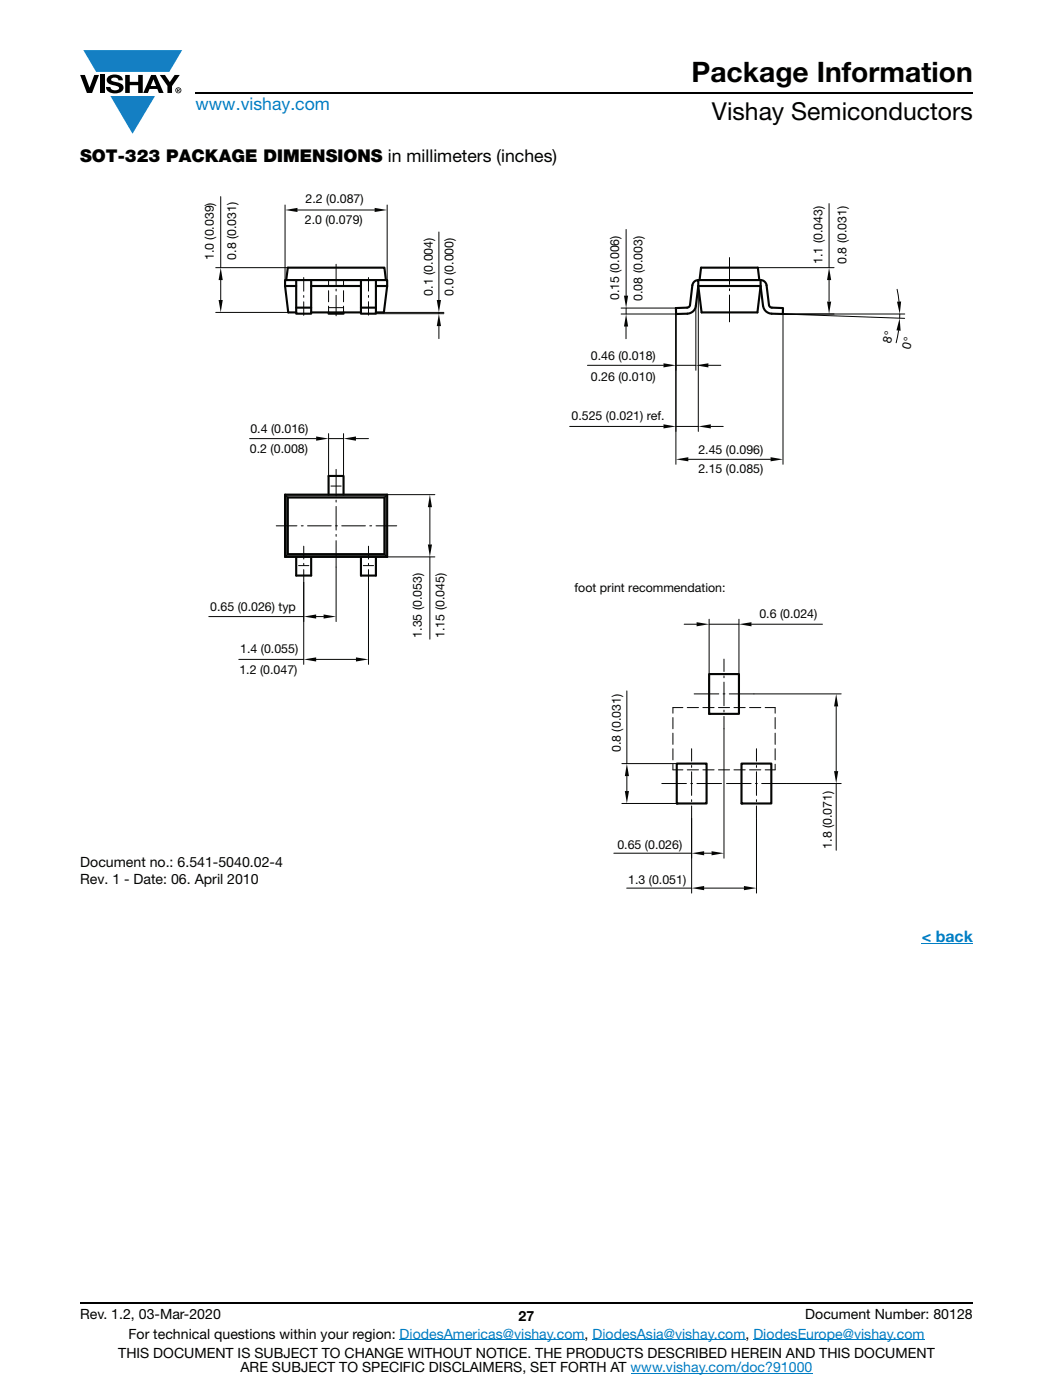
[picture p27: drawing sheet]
<svg xmlns="http://www.w3.org/2000/svg" width="210mm" height="279mm" viewBox="0 0 210 279" stroke-linecap="round" stroke-linejoin="round" font-family="sans-serif">
<defs><g id="words">
<text font-size="5.6" x="137.9" y="16.4">Package Information</text>
<text font-size="4.9" x="142" y="23.9">Vishay Semiconductors</text>
<text font-size="3.5" fill="#007ec4" x="39" y="22">www.vishay.com</text>
<text font-size="3.5" x="16" y="32.3">SOT-323 PACKAGE DIMENSIONS in millimeters (inches)</text>
<text font-size="3.2" fill="#007ec4" x="183.8" y="188">&lt; back</text>
<g font-size="2.8" fill="#040503">
<text x="16" y="173">Document no.: 6.541-5040.02-4</text>
<text x="16" y="176.3">Rev. 1 - Date: 06. April 2010</text>
</g>
<g font-size="2.8">
<text x="16" y="263.3">Rev. 1.2, 03-Mar-2020</text>
<text x="103.4" y="263.6">27</text>
<text x="160.6" y="263.3">Document Number: 80128</text>
<text x="25.6" y="267.1">For technical questions within your region: DiodesAmericas@vishay.com, DiodesAsia@vishay.com, DiodesEurope@vishay.com</text>
<text x="23.6" y="271">THIS DOCUMENT IS SUBJECT TO CHANGE WITHOUT NOTICE. THE PRODUCTS DESCRIBED HEREIN AND THIS DOCUMENT</text>
<text x="48" y="273.8">ARE SUBJECT TO SPECIFIC DISCLAIMERS, SET FORTH AT www.vishay.com/doc?91000</text>
</g>
<g font-size="2.5" fill="#040503">
<text x="60.9" y="40.6">2.2 (0.087)</text>
<text x="60.8" y="44.7">2.0 (0.079)</text>
<text x="42.6" y="52" transform="rotate(-90 42.6 52)">1.0 (0.039)</text>
<text x="47.1" y="51.9" transform="rotate(-90 47.1 51.9)">0.8 (0.031)</text>
<text x="164" y="52.7" transform="rotate(-90 164 52.7)">1.1 (0.043)</text>
<text x="168.8" y="52.7" transform="rotate(-90 168.8 52.7)">0.8 (0.031)</text>
<text x="86.3" y="59" transform="rotate(-90 86.3 59)">0.1 (0.004)</text>
<text x="90.4" y="59" transform="rotate(-90 90.4 59)">0.0 (0.000)</text>
<text x="123.4" y="59.9" transform="rotate(-90 123.4 59.9)">0.15 (0.006)</text>
<text x="128.1" y="60.1" transform="rotate(-90 128.1 60.1)">0.08 (0.003)</text>
<text x="117.8" y="71.9">0.46 (0.018)</text>
<text x="177.6" y="68.7" transform="rotate(-75 177.6 68.7)">8°</text>
<text x="181.5" y="69.8" transform="rotate(-75 181.5 69.8)">0°</text>
<text x="117.8" y="76.1">0.26 (0.010)</text>
<text x="114" y="83.9">0.525 (0.021) ref.</text>
<text x="49.9" y="86.5">0.4 (0.016)</text>
<text x="49.8" y="90.4">0.2 (0.008)</text>
<text x="139.3" y="90.5">2.45 (0.096)</text>
<text x="139.3" y="94.3">2.15 (0.085)</text>
<text x="114.6" y="118.2">foot print recommendation:</text>
<text x="41.9" y="121.9">0.65 (0.026) typ</text>
<text x="151.4" y="123.4">0.6 (0.024)</text>
<text x="47.9" y="130.4">1.4 (0.055)</text>
<text x="84.1" y="127.3" transform="rotate(-90 84.1 127.3)">1.35 (0.053)</text>
<text x="88.6" y="127.3" transform="rotate(-90 88.6 127.3)">1.15 (0.045)</text>
<text x="47.7" y="134.5">1.2 (0.047)</text>
<text x="123.8" y="150.1" transform="rotate(-90 123.8 150.1)">0.8 (0.031)</text>
<text x="123.1" y="169.4">0.65 (0.026)</text>
<text x="165.9" y="169.4" transform="rotate(-90 165.9 169.4)">1.8 (0.071)</text>
<text x="125.3" y="176.4">1.3 (0.051)</text>
</g>
</g></defs>
<g fill="#147fc3">
<path d="M16.6 10h19.7l-2.5 4.3h-1.2h-13.4z"/>
<path d="M22 19.2h8.9l-4.5 7.5z"/>
</g>
<g fill="#000">
<path d="M16 15h.9l1 2.5 .9-2.5h.9l-1.3 3.6h-1.1zM19.9 15h.9v3.6h-.9zM21.6 15.3a2.1 2.1 0 0 1 2.8 .3l.1 .4h-.9a.79 .79 0 0 0-.7-.5 .79 .79 0 0 0-.7 .4l.2 .3 1 .2a1.08 1.08 0 0 1 1.2 1 1.08 1.08 0 0 1-1.1 1.2 1.73 1.73 0 0 1-2.4-1.2h.9a.96 .96 0 0 0 .8 .6 .96 .96 0 0 0 1-.4 1.31 1.31 0 0 0-1.3-.6 1.03 1.03 0 0 1-1-.6 1.03 1.03 0 0 1 .1-1.1zM25 15h.9v1.3h1.7v-1.3h.9v3.6h-.9v-1.6h-1.7v1.6h-.9zM31.9 15h1l1 1.4 .9-1.4h1l-1.5 2.2v1.4h-.9v-1.4z"/>
<path d="M30.6 15.8l.5 1.4h-1zM30.1 15l-1.5 3.6h.9l.3-.8h1.6l.3 .8h.9l-1.5-3.6z"/>
<path d="M35.5 17.8h.2v.2h-.2zM35.3 17.7v.7h.2v-.3l.3 .3-.1-.3 .1-.2v-.2z"/>
<path d="M35.1 18a.46 .46 0 0 1 .9 0 .46 .46 0 0 1-.9 0zM35 18a.6 .6 0 0 0 1.2 0 .6 .6 0 0 0-1.2 0z"/>
</g>
<path d="M39 18.6h155M16 260h178" fill="none" stroke="#000" stroke-width=".36"/>
<path d="M79.7 267.4h36.9M118.2 267.4h30.5M125.8 274h36.2M150.2 267.4h34.2" fill="none" stroke="#007ec4" stroke-width=".2"/>
<path d="M183.7 188.2h.2z" fill="#007ec4"/>
<path d="M183.8 188.2h10.2" fill="none" stroke="#007ec4" stroke-width=".2"/>
<path d="M16 38.5h166.6v139.8h-166.6z" fill="#fff"/>
<path d="M125 177.2h12.9M137.9 163.3v14.9M140.4 177.2h8M150.9 163.3v14.9" fill="none" stroke="#040503" stroke-width=".2"/>
<g fill="#040503">
<path d="M148.4 176.8l2.4 .4-2.4 .5z"/>
<path d="M137.9 177.2l2.5-.4v.9z"/>
</g>
<path d="M144.4 145.4v25.9M122.4 170.3h15.5M137.9 163.3v8M140.4 170.3h1.5" fill="none" stroke="#040503" stroke-width=".2"/>
<g fill="#040503">
<path d="M141.9 169.9l2.5 .4-2.5 .4z"/>
<path d="M137.9 170.3l2.5-.4v.8z"/>
</g>
<path d="M150.3 138.5h17.4M156.8 156.4h10.9M166.7 141v12.9M166.7 156.4v13.3" fill="none" stroke="#040503" stroke-width=".2"/>
<g fill="#040503">
<path d="M166.7 138.5l.4 2.5h-.8z"/>
<path d="M166.3 153.9h.8l-.4 2.5z"/>
</g>
<path d="M125 137.9v14.5M124 152.4h11M125 154.9v3M124 160.4h11" fill="none" stroke="#040503" stroke-width=".2"/>
<g fill="#040503">
<path d="M124.6 157.9h.8l-.4 2.4z"/>
<path d="M125 152.4l.4 2.5h-.8z"/>
</g>
<path d="M136.4 124.6h2.5M141.4 123.6v10.9M141.4 124.6h6M147.4 123.6v10.9M149.9 124.6h14.1" fill="none" stroke="#040503" stroke-width=".2"/>
<g fill="#040503">
<path d="M138.9 124.2l2.5 .4-2.5 .4z"/>
<path d="M147.4 124.6l2.5-.4v.8z"/>
</g>
<g fill="none" stroke="#040503" stroke-width=".2">
<path d="M138.4 138.5h4.9M144.2 138.5h.4M144.4 131.5v2.5M144.4 134.9v.4M144.4 136.1v4.8M145.4 138.5h4.9M132 156.4h4.9M137.7 156.4h.4M137.9 149.4v2.5M137.9 152.8v.4M137.9 154v4.7M137.9 159.6v.4"/>
<path d="M139 156.4h4.9M144.4 141.7v.4M144.4 143v2.4M144.9 156.4h4.9M150.7 156.4h.3M150.8 149.4v2.5M150.8 152.8v.4M150.8 154v4.7M150.8 159.6v.4M151.9 156.4h4.9M137.9 160.8v2.5M150.8 160.8v2.5"/>
</g>
<path d="M147.9 152.4h5.9v8h-5.9z" fill="none" stroke="#040503" stroke-width=".42"/>
<circle cx="147.9" cy="160.4" r=".21" fill="#040503"/>
<path d="M135 152.4h5.9v8h-5.9z" fill="none" stroke="#040503" stroke-width=".42"/>
<circle cx="135" cy="160.4" r=".21" fill="#040503"/>
<path d="M141.4 134.5h6v8h-6z" fill="none" stroke="#040503" stroke-width=".42"/>
<circle cx="141.4" cy="142.5" r=".21" fill="#040503"/>
<g fill="none" stroke="#040503" stroke-width=".2">
<path d="M60.6 55.4v2.7M60.6 59v.3M65.5 55.9v1.2M65.5 58v2.2M67 52.7v4.1M67 57.7v.4M67 58.9v4.1M68.5 55.9v1.2M68.5 58v2.2M73.5 55.4v2.7M73.5 59v.3M124.9 45.8v13.2"/>
<path d="M145.5 51.4v5.4M145.5 57.6v.4M145.5 58.9v5.3M60.6 60.2v2.7M65.5 61.1v1.2M65.5 61.4h3M68.5 61.1v1.2M73.5 60.2v2.7M123.9 62.7h10.9M123.9 61.5h10.9M124.8 65.1v2.5M124.9 61.5v1.2"/>
<path d="M57.1 99h19.8M57.1 99v11.9h19.9M57.1 99l.3 .3M66 97h2M67 93.7v5.3M67 99.8v.4M76.7 99.3l.3-.3v11.9M55.1 104.9h4.1M57.4 110.6l-.3 .3M59.5 112.9h2.1M60.1 104.9h.4M60.6 109v2.6"/>
<path d="M60.6 112.4v.4M60.6 113.7v2.5M61.3 104.9h4.8M66.9 104.9h.4M67 101.1v4.7M67 106.7v.3M67 107.9v5.3M68.1 104.9h4.8M72.4 112.9h2.1M73.5 109v2.6M73.5 112.4v.4M73.5 113.7v2.5"/>
<path d="M73.7 104.9h.4M75 104.9h4.1M76.7 110.6l.3 .3M134.2 152.5v1.1h2M134.2 143.2v2.2M134.2 146.3v2.3M134.2 149.4v2.2M136.2 141.2h-2v1.1M137 141.2h2.3M137 153.6h2.3M140.2 141.2h2.2M140.2 153.6h2.2"/>
<path d="M143.3 141.2h2.2M143.3 153.6h2.2M146.4 141.2h2.2M146.4 153.6h2.2M149.5 141.2h2.2M149.5 153.6h2.2M152.6 141.2h2v1.1M154.6 152.5v1.1h-2M154.6 143.2v2.2M154.6 146.3v2.3M154.6 149.4v2.2"/>
</g>
<g fill="none" stroke="#040503" stroke-width=".42">
<path d="M56.8 57.1h2.3M56.8 57.1v-1.2h20.4v1.2h-2.2M56.8 57.1l.7 5.2h1.6M57.1 55.9l.3-2.5h19.3l.3 2.5M59.1 55.9v6.7h3v-6.7M62.1 57.1h9.9M72 55.9v6.7h3v-6.7M77.2 57.1l-.7 5.2h-1.5M138.5 56.2l.7-.3v1.2l-.4 3.9a1.75 1.75 0 0 1-1.7 1.6l-2.3 .1v-1.2l2.2-.1 .5-.3 .6-4.2zM139.2 57.1h12.5l-.7 5.2h-11.1zM139.2 55.9h12.5M139.8 53.4l-.3 2.5"/>
<path d="M139.8 53.4h11.3l.3 2.5M151.7 55.9l.5 .1 .6 .7 .5 4.2 .2 .3 .4 .2 2.2 .1v1.2l-2.2-.1a1.79 1.79 0 0 1-1.7-1.6l-.5-3.9zM59.1 61.4h3M62.1 62.3h9.9M65.5 62.3v.3h3v-.3M72 61.4h3M56.8 98.7h20.4v12.4h-20.4zM57.4 99.3h19.3v11.3h-19.3zM65.5 98.7v-3.7h3v3.7M59.1 111.1v3.8h3v-3.8M72 111.1v3.8h3v-3.8"/>
</g>
<g fill="#040503">
<path d="M124.9 62.7l.4 2.5h-.9z"/>
<path d="M124.4 59h.9l-.4 2.5z"/>
</g>
<path d="M151.1 53.4h15.2M165.3 40.6v12.8M165.3 55.9v4.2M156.1 62.7h10.2" fill="none" stroke="#040503" stroke-width=".2"/>
<g fill="#040503">
<path d="M164.9 60.2h.8l-.4 2.5z"/>
<path d="M165.3 53.4l.4 2.5h-.8z"/>
</g>
<path d="M56.8 40.9v15M59.3 41.9h15.4M77.2 40.9v15" fill="none" stroke="#040503" stroke-width=".2"/>
<g fill="#040503">
<path d="M74.7 41.5l2.5 .4-2.5 .4z"/>
<path d="M56.8 41.9l2.5-.4v.8z"/>
</g>
<path d="M49.8 87.5h13.2M65.5 86.5v8.5M65.5 87.5h3M68.5 86.5v8.5M71 87.5h2.5" fill="none" stroke="#040503" stroke-width=".2"/>
<g fill="#040503">
<path d="M68.5 87.5l2.5-.4v.9z"/>
<path d="M63 87.1l2.5 .4-2.5 .5z"/>
</g>
<path d="M77.2 98.7h9.5M77.2 111.1h9.5M85.7 101.2v7.5M85.7 111.1v16.5" fill="none" stroke="#040503" stroke-width=".2"/>
<g fill="#040503">
<path d="M85.3 108.7h.8l-.4 2.4z"/>
<path d="M85.7 98.7l.4 2.5h-.8z"/>
</g>
<path d="M60.6 116.2v16.4M73.5 116.2v16.4M47.6 131.6h13M63 131.6h8" fill="none" stroke="#040503" stroke-width=".2"/>
<g fill="#040503">
<path d="M71 131.2l2.5 .4-2.5 .4z"/>
<path d="M60.6 131.6l2.4-.4v.8z"/>
</g>
<path d="M44 39.2v14.2M43 53.4h14.4M44 55.9v4M43 62.3h14.5" fill="none" stroke="#040503" stroke-width=".2"/>
<g fill="#040503">
<path d="M43.6 59.9h.8l-.4 2.4z"/>
<path d="M44 53.4l.4 2.5h-.8z"/>
</g>
<path d="M139.2 57.1v29M134.8 61.5v24.6M113.6 85.1h18.7M134.8 85.1h4.4M141.7 85.1h2.5" fill="none" stroke="#040503" stroke-width=".2"/>
<g fill="#040503">
<path d="M139.2 85.1l2.5-.4v.8z"/>
<path d="M132.3 84.7l2.5 .4-2.5 .4z"/>
</g>
<path d="M134.8 61.5v31.2M156.1 61.5v31.2M137.3 91.7h16.4" fill="none" stroke="#040503" stroke-width=".2"/>
<g fill="#040503">
<path d="M134.8 91.7l2.5-.5v.9z"/>
<path d="M153.7 91.2l2.4 .5-2.4 .4z"/>
</g>
<path d="M60.6 116.2v7.8M67 113.2v10.8M41.6 123.1h19M63 123.1h1.5" fill="none" stroke="#040503" stroke-width=".2"/>
<g fill="#040503">
<path d="M64.5 122.6l2.5 .5-2.5 .4z"/>
<path d="M60.6 123.1l2.4-.5v.9z"/>
</g>
<path d="M117.1 72.9h15.2M134.8 61.5v12.4M134.8 72.9h4M138.8 61v12.9M141.3 72.9h2.4" fill="none" stroke="#040503" stroke-width=".2"/>
<g fill="#040503">
<path d="M138.8 72.9l2.5-.4v.8z"/>
<path d="M132.3 72.5l2.5 .4-2.5 .4z"/>
</g>
<path d="M178.9 57.7l.4 2.5M179.2 66l-.5 2.4M179.4 62.7v.8M180.4 62.7h-24.3l24.3 .8" fill="none" stroke="#040503" stroke-width=".2"/>
<g fill="#040503">
<path d="M179.4 63.5l.2 2.5-.8-.1z"/>
<path d="M178.9 60.2h.8l-.3 2.5z"/>
</g>
<path d="M87.5 46.3v13.6M75 62.6h13.5M76.5 62.3h12M87.5 62.3v.3M87.5 65.1v2.5" fill="none" stroke="#040503" stroke-width=".2"/>
<g fill="#040503">
<path d="M87.5 62.6l.4 2.5h-.8z"/>
<path d="M87.1 59.9h.8l-.4 2.4z"/>
</g>
<use href="#words"/>
</svg>
